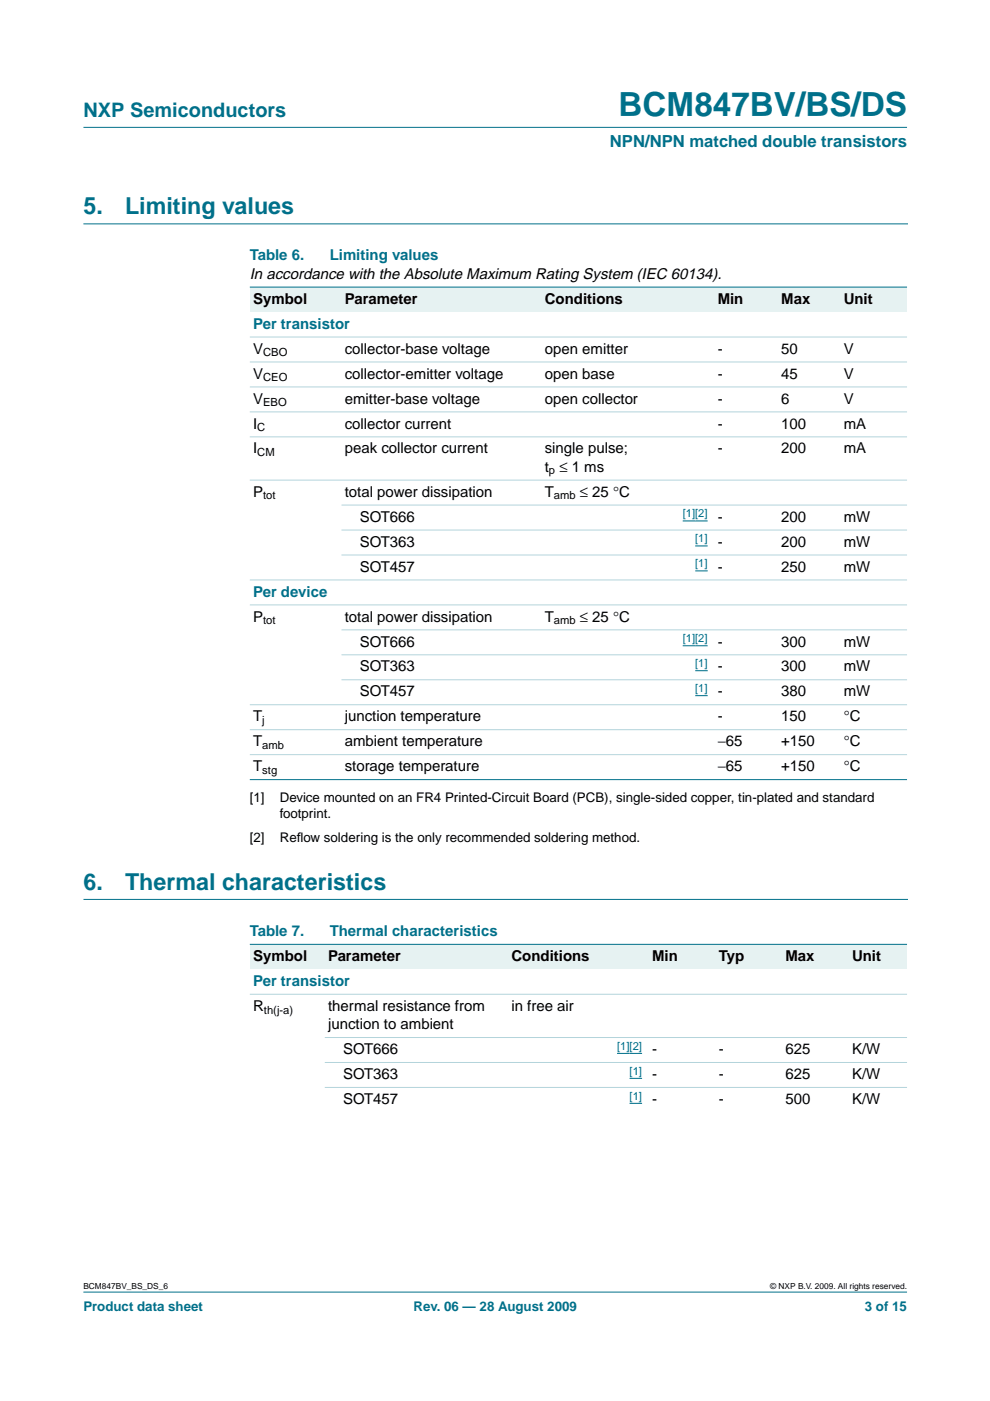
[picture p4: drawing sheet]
<svg xmlns="http://www.w3.org/2000/svg" width="210mm" height="297mm" viewBox="0 0 210 297" stroke-linecap="round" stroke-linejoin="round" font-family="sans-serif">
<defs><g id="words">
<text font-size="7.1" fill="#00708a" x="131.2" y="24.7">BCM847BV/BS/DS</text>
<g font-size="4.9" fill="#00708a">
<text x="17.7" y="45.5">5.</text>
<text x="26.5" y="45.5">Limiting values</text>
<text x="17.7" y="188.7">6.</text>
<text x="26.5" y="188.7">Thermal characteristics</text>
</g>
<text font-size="4.2" fill="#00708a" x="17.7" y="24.9">NXP Semiconductors</text>
<text font-size="3.5" fill="#00708a" x="129.3" y="31.1">NPN/NPN matched double transistors</text>
<g font-size="3.2" fill="#00708a">
<text x="53" y="55.2">Table 6.</text>
<text x="69.9" y="55.2">Limiting values</text>
<text x="53.7" y="69.7">Per transistor</text>
<text x="53.7" y="126.5">Per device</text>
<text x="53" y="198.5">Table 7.</text>
<text x="69.9" y="198.5">Thermal characteristics</text>
<text x="53.7" y="209">Per transistor</text>
</g>
<g font-size="3.2">
<text x="53" y="59.1">In accordance with the Absolute Maximum Rating System (IEC 60134).</text>
<text x="53.7" y="64.4">Symbol</text>
<text x="73.1" y="64.4">Parameter</text>
<text x="115.5" y="64.4">Conditions</text>
<text x="152.2" y="64.4">Min</text>
<text x="165.6" y="64.4">Max</text>
<text x="178.9" y="64.4">Unit</text>
<text x="53.7" y="75">V</text>
<text x="73.1" y="75">collector-base voltage</text>
<text x="115.5" y="75">open emitter</text>
<text x="152.2" y="75">-</text>
<text x="165.6" y="75">50</text>
<text x="178.9" y="75">V</text>
<text x="53.7" y="80.3">V</text>
<text x="73.1" y="80.3">collector-emitter voltage</text>
<text x="115.5" y="80.3">open base</text>
<text x="152.2" y="80.3">-</text>
<text x="165.6" y="80.3">45</text>
<text x="178.9" y="80.3">V</text>
<text x="53.7" y="85.6">V</text>
<text x="73.1" y="85.6">emitter-base voltage</text>
<text x="115.5" y="85.6">open collector</text>
<text x="152.2" y="85.6">-</text>
<text x="165.6" y="85.6">6</text>
<text x="178.9" y="85.6">V</text>
<text x="53.7" y="90.9">I</text>
<text x="73.1" y="90.9">collector current</text>
<text x="152.2" y="90.9">-</text>
<text x="165.6" y="90.9">100</text>
<text x="178.9" y="90.9">mA</text>
<text x="53.7" y="96.1">I</text>
<text x="73.1" y="96.1">peak collector current</text>
<text x="115.5" y="100">t ≤ 1 ms</text>
<text x="115.5" y="96.1">single pulse;</text>
<text x="152.2" y="96.1">-</text>
<text x="165.6" y="96.1">200</text>
<text x="178.9" y="96.1">mA</text>
<text x="53.7" y="105.3">P</text>
<text x="73.1" y="105.3">total power dissipation</text>
<text x="115.5" y="105.3">T</text>
<text x="123" y="105.3">≤ 25 °C</text>
<text x="76.3" y="110.6">SOT666</text>
<text x="152.2" y="110.6">-</text>
<text x="165.6" y="110.6">200</text>
<text x="178.9" y="110.6">mW</text>
<text x="76.3" y="115.9">SOT363</text>
<text x="152.2" y="115.9">-</text>
<text x="165.6" y="115.9">200</text>
<text x="178.9" y="115.9">mW</text>
<text x="76.3" y="121.2">SOT457</text>
<text x="152.2" y="121.2">-</text>
<text x="165.6" y="121.2">250</text>
<text x="178.9" y="121.2">mW</text>
<text x="53.7" y="131.8">P</text>
<text x="73.1" y="131.8">total power dissipation</text>
<text x="115.5" y="131.8">T</text>
<text x="123" y="131.8">≤ 25 °C</text>
<text x="76.3" y="137.1">SOT666</text>
<text x="152.2" y="137.1">-</text>
<text x="165.6" y="137.1">300</text>
<text x="178.9" y="137.1">mW</text>
<text x="76.3" y="142.4">SOT363</text>
<text x="152.2" y="142.4">-</text>
<text x="165.6" y="142.4">300</text>
<text x="178.9" y="142.4">mW</text>
<text x="76.3" y="147.7">SOT457</text>
<text x="152.2" y="147.7">-</text>
<text x="165.6" y="147.7">380</text>
<text x="178.9" y="147.7">mW</text>
<text x="53.7" y="152.9">T</text>
<text x="73.1" y="152.9">junction temperature</text>
<text x="152.2" y="152.9">-</text>
<text x="165.6" y="152.9">150</text>
<text x="178.9" y="152.9">°C</text>
<text x="53.7" y="158.2">T</text>
<text x="73.1" y="158.2">ambient temperature</text>
<text x="152.2" y="158.2">−65</text>
<text x="165.6" y="158.2">+150</text>
<text x="178.9" y="158.2">°C</text>
<text x="53.7" y="163.5">T</text>
<text x="73.1" y="163.5">storage temperature</text>
<text x="152.2" y="163.5">−65</text>
<text x="165.6" y="163.5">+150</text>
<text x="178.9" y="163.5">°C</text>
<text x="53.7" y="203.7">Symbol</text>
<text x="69.6" y="203.7">Parameter</text>
<text x="108.4" y="203.7">Conditions</text>
<text x="138.3" y="203.7">Min</text>
<text x="152.4" y="203.7">Typ</text>
<text x="166.5" y="203.7">Max</text>
<text x="180.7" y="203.7">Unit</text>
<text x="53.7" y="214.3">R</text>
<text x="69.6" y="214.3">thermal resistance from</text>
<text x="108.4" y="214.3">in free air</text>
<text x="69.6" y="218.2">junction to ambient</text>
<text x="72.7" y="223.5">SOT666</text>
<text x="138.3" y="223.5">-</text>
<text x="152.4" y="223.5">-</text>
<text x="166.5" y="223.5">625</text>
<text x="180.6" y="223.5">K/W</text>
<text x="72.7" y="228.8">SOT363</text>
<text x="138.3" y="228.8">-</text>
<text x="152.4" y="228.8">-</text>
<text x="166.5" y="228.8">625</text>
<text x="180.6" y="228.8">K/W</text>
<text x="72.7" y="234.1">SOT457</text>
<text x="138.3" y="234.1">-</text>
<text x="152.4" y="234.1">-</text>
<text x="166.5" y="234.1">500</text>
<text x="180.6" y="234.1">K/W</text>
</g>
<g font-size="2.8">
<text x="53" y="170">[1]</text>
<text x="59.3" y="170">Device mounted on an FR4 Printed-Circuit Board (PCB), single-sided copper, tin-plated and standard</text>
<text x="59.3" y="173.5">footprint.</text>
<text x="53" y="178.5">[2]</text>
<text x="59.3" y="178.5">Ref</text>
<text x="62.9" y="178.5">low soldering is the only recommended soldering method.</text>
</g>
<g font-size="2.8" fill="#00708a">
<text x="17.7" y="278">Product data sheet</text>
<text x="87.7" y="278">Rev. 06 — 28 August 2009</text>
<text x="183.4" y="278">3 of 15</text>
</g>
<g font-size="2.4">
<text x="55.8" y="75.6">CBO</text>
<text x="55.8" y="80.8">CEO</text>
<text x="55.8" y="86.1">EBO</text>
<text x="54.6" y="91.4">C</text>
<text x="54.6" y="96.7">CM</text>
<text x="116.4" y="100.6">p</text>
<text x="55.8" y="105.9">tot</text>
<text x="117.4" y="105.9">amb</text>
<text x="55.8" y="132.4">tot</text>
<text x="117.4" y="132.4">amb</text>
<text x="55.6" y="153.5">j</text>
<text x="55.6" y="158.8">amb</text>
<text x="55.6" y="164.1">stg</text>
<text x="56" y="214.9">th(j-a)</text>
</g>
<g font-size="2.4" fill="#00f">
<text x="144.8" y="109.7">[1][2]</text>
<text x="147.4" y="115">[1]</text>
<text x="147.4" y="120.2">[1]</text>
<text x="144.8" y="136.1">[1][2]</text>
<text x="147.4" y="141.4">[1]</text>
<text x="147.4" y="146.7">[1]</text>
<text x="130.8" y="222.5">[1][2]</text>
<text x="133.5" y="227.8">[1]</text>
<text x="133.5" y="233.1">[1]</text>
</g>
<g font-size="1.8">
<text x="17.7" y="273.4">BCM847BV_BS_DS_6</text>
<text x="163.3" y="273.4">© NXP B.V. 2009. All rights reserved.</text>
</g>
</g></defs>
<g fill="#00708a" stroke="#00708a" stroke-width=".21">
<path d="M17.7 273.9h174.6z"/>
<path d="M17.7 27h174.6z"/>
</g>
<path d="M17.7 47.5h174.7M17.7 190.7h174.7" fill="none" stroke="#00708a" stroke-width=".21"/>
<g fill="#e6f2f2">
<path d="M53 60.9h19.4v5.3h-19.4z" fill-rule="evenodd"/>
<path d="M72.4 60.9h42.4v5.3h-42.4z" fill-rule="evenodd"/>
<path d="M114.8 60.9h28.3v5.3h-28.3z" fill-rule="evenodd"/>
<path d="M143.1 60.9h8.4v5.3h-8.4z" fill-rule="evenodd"/>
<path d="M151.5 60.9h13.4v5.3h-13.4z" fill-rule="evenodd"/>
<path d="M164.9 60.9h13.3v5.3h-13.3z" fill-rule="evenodd"/>
<path d="M178.2 60.9h14.1v5.3h-14.1z" fill-rule="evenodd"/>
</g>
<path d="M144.8 110.5h5.2M147.4 115.7h2.6M144.8 136.9h5.2M147.4 121h2.6M147.4 142.2h2.6M147.4 147.5h2.6" fill="none" stroke="#00f" stroke-width=".21"/>
<g fill="#00708a" stroke="#00708a" stroke-width=".21">
<path d="M53 60.9h139.3z"/>
<path d="M53 165.3h139.3z"/>
</g>
<g fill="#b3d4db" stroke="#b3d4db" stroke-width=".21">
<path d="M53 71.5h139.3z"/>
<path d="M53 76.7h139.3z"/>
<path d="M53 82h139.3z"/>
<path d="M53 87.3h139.3z"/>
<path d="M53 92.6h139.3z"/>
<path d="M53 101.8h139.3z"/>
<path d="M72.4 107.1h119.9z"/>
<path d="M72.4 112.4h119.9z"/>
<path d="M72.4 117.7h119.9z"/>
<path d="M53 123h139.3z"/>
<path d="M53 128.3h139.3z"/>
<path d="M72.4 133.5h119.9z"/>
<path d="M72.4 138.8h119.9z"/>
<path d="M72.4 144.1h119.9z"/>
<path d="M53 149.4h139.3z"/>
<path d="M53 154.7h139.3z"/>
<path d="M53 160h139.3z"/>
</g>
<g fill="#e6f2f2">
<path d="M53 200.2h15.9v5.3h-15.9z" fill-rule="evenodd"/>
<path d="M68.9 200.2h38.8v5.3h-38.8z" fill-rule="evenodd"/>
<path d="M107.7 200.2h21.7v5.3h-21.7z" fill-rule="evenodd"/>
<path d="M129.4 200.2h8.1v5.3h-8.1z" fill-rule="evenodd"/>
<path d="M137.5 200.2h14.2v5.3h-14.2z" fill-rule="evenodd"/>
<path d="M151.7 200.2h14.1v5.3h-14.1z" fill-rule="evenodd"/>
<path d="M165.8 200.2h14.1v5.3h-14.1z" fill-rule="evenodd"/>
<path d="M179.9 200.2h12.4v5.3h-12.4z" fill-rule="evenodd"/>
</g>
<path d="M130.8 223.3h5.3M133.5 228.6h2.6M133.5 233.9h2.6" fill="none" stroke="#00f" stroke-width=".21"/>
<path d="M53 200.2h139.3z" fill="#00708a" stroke="#00708a" stroke-width=".21"/>
<g fill="#b3d4db" stroke="#b3d4db" stroke-width=".21">
<path d="M53 210.8h139.3z"/>
<path d="M68.9 220h123.4z"/>
<path d="M68.9 225.3h123.4z"/>
<path d="M68.9 230.6h123.4z"/>
</g>
<use href="#words"/>
</svg>
